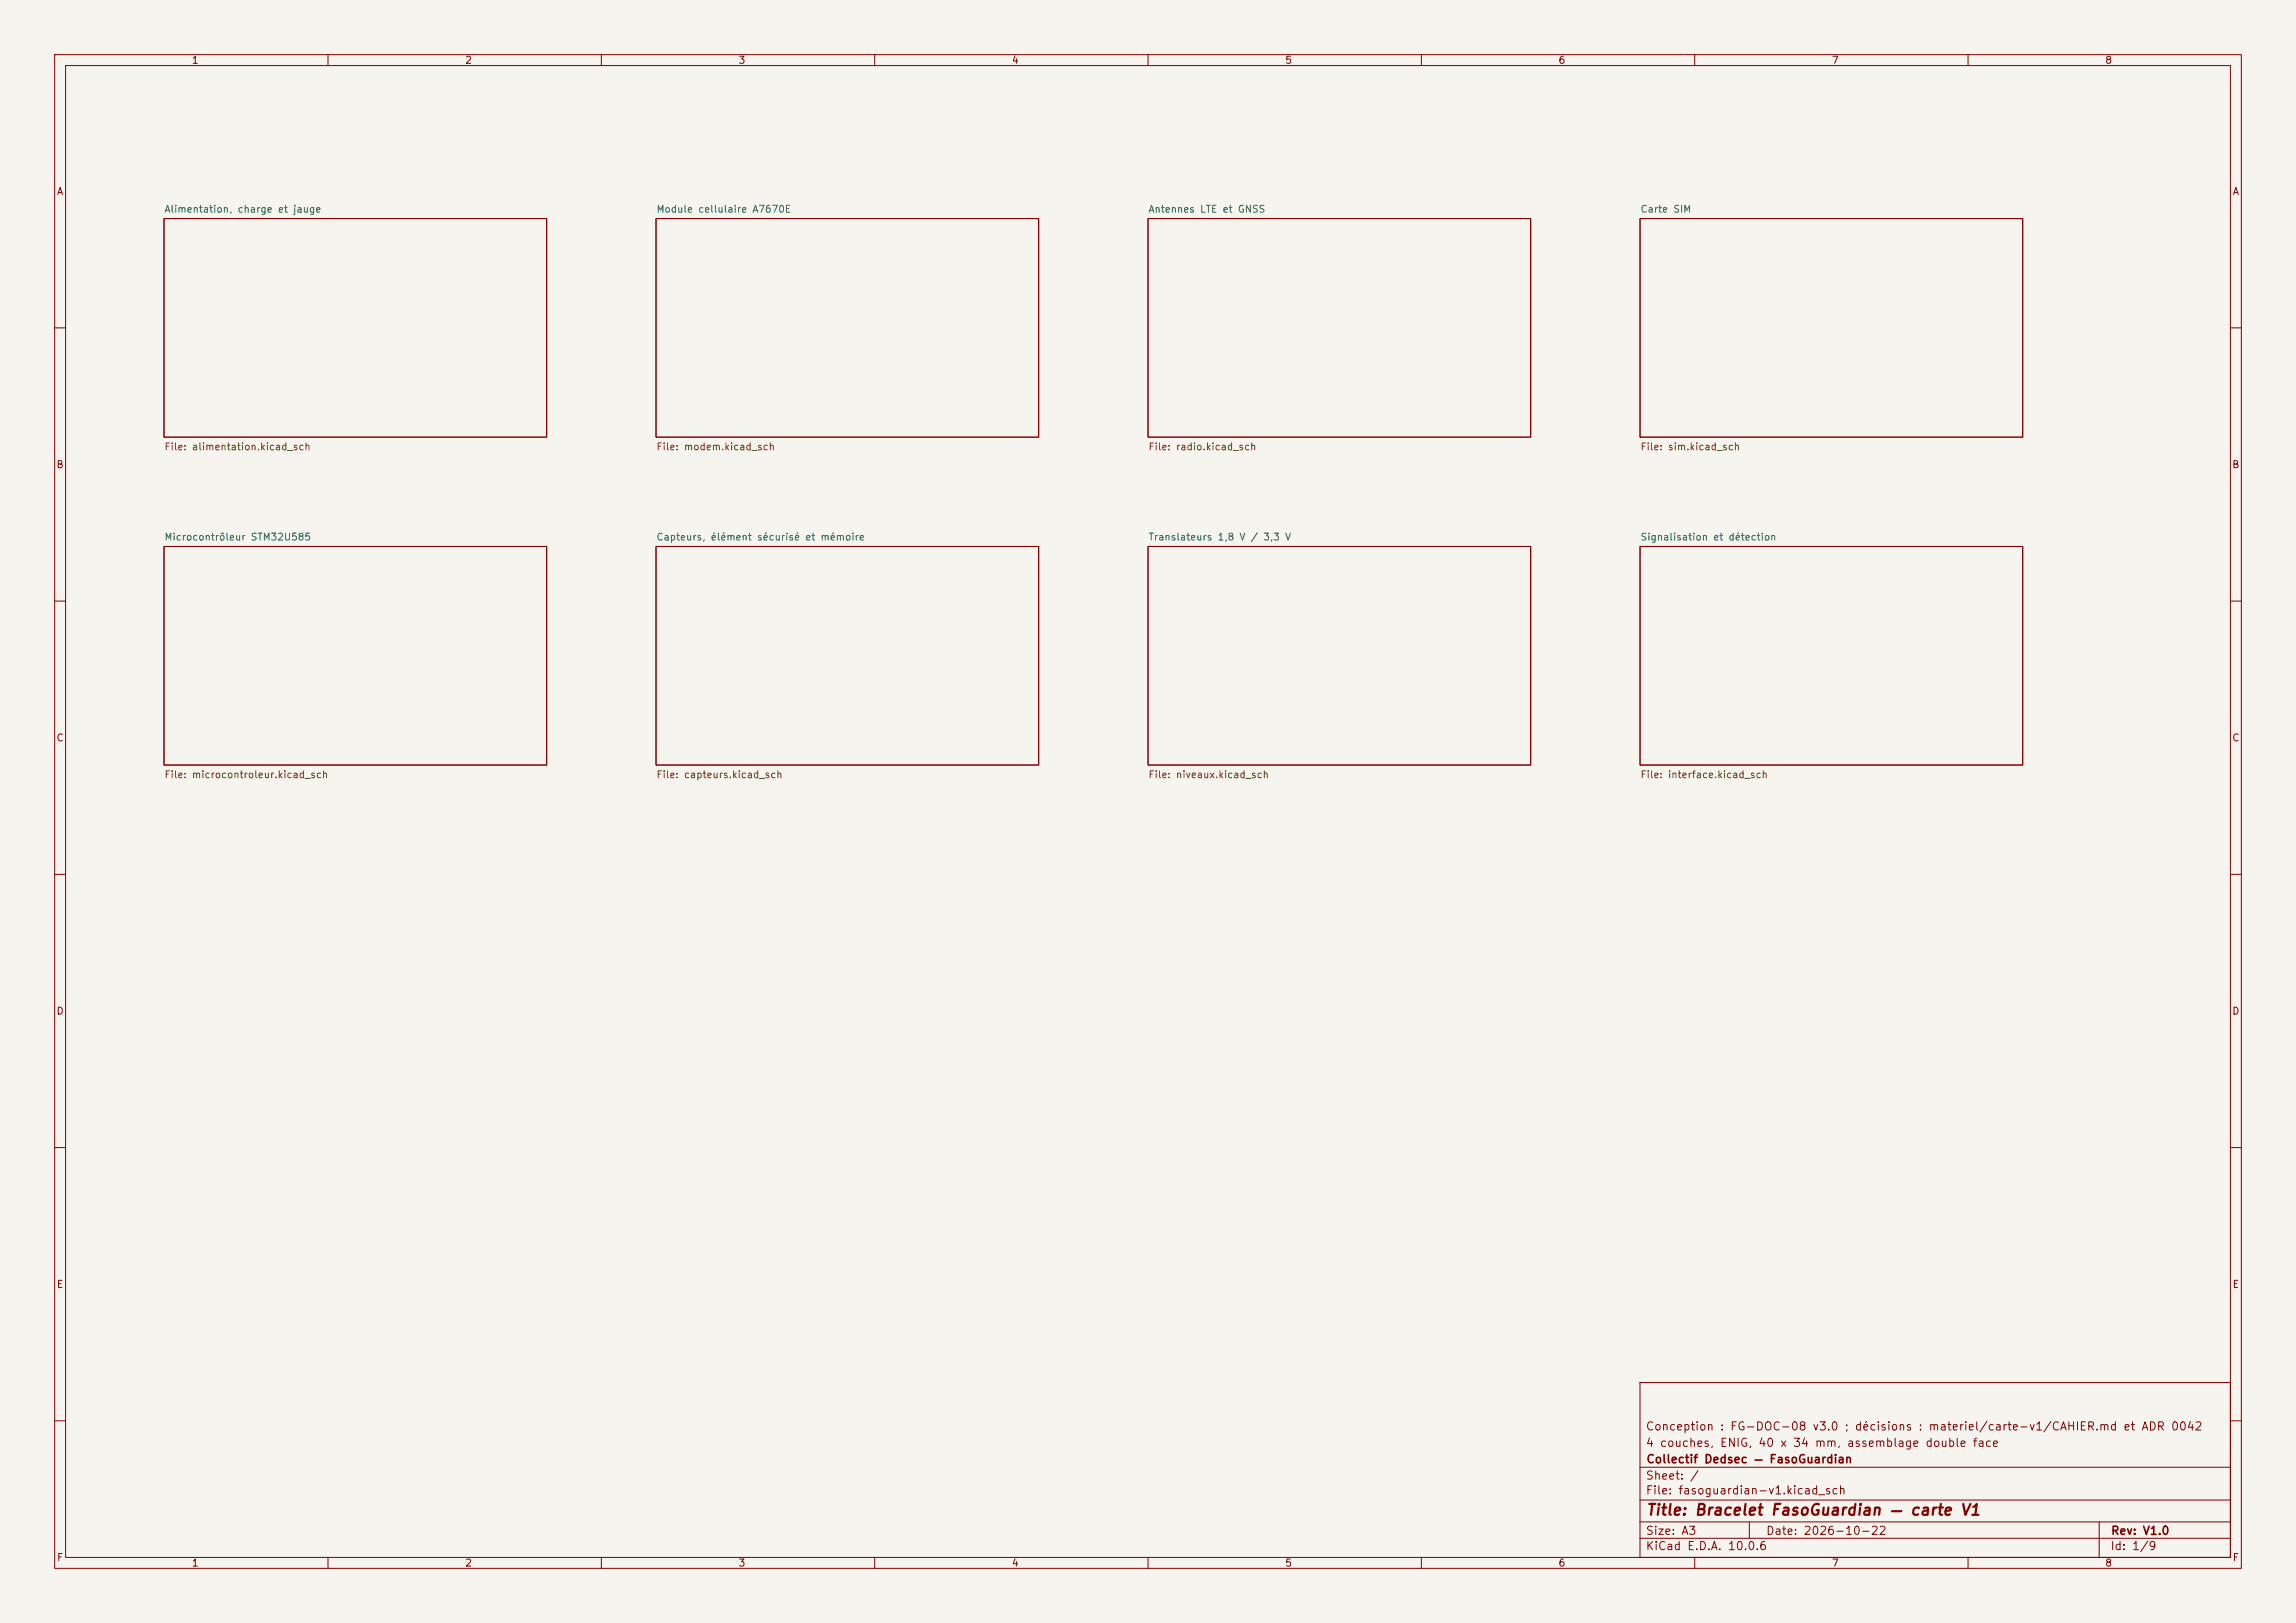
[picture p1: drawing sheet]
<svg xmlns="http://www.w3.org/2000/svg" width="420mm" height="297mm" viewBox="0 0 420 297" stroke-linecap="round" stroke-linejoin="round" font-family="sans-serif">
<defs><g id="words">
<text font-size="2" fill="#840000" x="301" y="277.8">Title: Bracelet FasoGuardian — carte V1</text>
<g font-size="1.5" fill="#840000">
<text x="300.9" y="262.1">Conception : FG-DOC-08 v3.0 ; décisions : materiel/carte-v1/CAHIER.md et ADR 0042</text>
<text x="300.9" y="265.1">4 couches, ENIG, 40 x 34 mm, assemblage double face</text>
<text x="301" y="268.1">Collectif Dedsec — FasoGuardian</text>
<text x="300.9" y="273.8">File: fasoguardian-v1.kicad_sch</text>
<text x="300.9" y="271.1">Sheet: /</text>
<text x="300.9" y="281.2">Size: A3</text>
<text x="322.9" y="281.2">Date: 2026-10-22</text>
<text x="386" y="281.2">Rev: V1.0</text>
<text x="300.9" y="284">KiCad E.D.A. 10.0.6</text>
<text x="385.9" y="284">Id: 1/9</text>
</g>
<g font-size="1.3" fill="#840000">
<text x="35" y="12">1</text>
<text x="85" y="12">2</text>
<text x="135" y="12">3</text>
<text x="185" y="12">4</text>
<text x="235" y="12">5</text>
<text x="285" y="12">6</text>
<text x="335" y="12">7</text>
<text x="385" y="12">8</text>
<text x="10.3" y="36">A</text>
<text x="408.3" y="36">A</text>
<text x="10.2" y="86">B</text>
<text x="408.2" y="86">B</text>
<text x="10.2" y="136">C</text>
<text x="408.2" y="136">C</text>
<text x="10.2" y="186">D</text>
<text x="408.2" y="186">D</text>
<text x="10.3" y="236">E</text>
<text x="408.3" y="236">E</text>
<text x="10.3" y="286">F</text>
<text x="35" y="287">1</text>
<text x="85" y="287">2</text>
<text x="135" y="287">3</text>
<text x="185" y="287">4</text>
<text x="235" y="287">5</text>
<text x="285" y="287">6</text>
<text x="335" y="287">7</text>
<text x="385" y="287">8</text>
<text x="408.3" y="286">F</text>
</g>
<g font-size="1.3" fill="#006464">
<text x="30" y="39.2">Alimentation, charge et jauge</text>
<text x="120" y="39.2">Module cellulaire A7670E</text>
<text x="210" y="39.2">Antennes LTE et GNSS</text>
<text x="300" y="39.2">Carte SIM</text>
<text x="30" y="99.2">Microcontrôleur STM32U585</text>
<text x="120" y="99.2">Capteurs, élément sécurisé et mémoire</text>
<text x="210" y="99.2">Translateurs 1,8 V / 3,3 V</text>
<text x="300" y="99.2">Signalisation et détection</text>
</g>
<g font-size="1.3" fill="#725600">
<text x="30" y="82.7">File: alimentation.kicad_sch</text>
<text x="120" y="82.7">File: modem.kicad_sch</text>
<text x="210" y="82.7">File: radio.kicad_sch</text>
<text x="300" y="82.7">File: sim.kicad_sch</text>
<text x="30" y="142.7">File: microcontroleur.kicad_sch</text>
<text x="120" y="142.7">File: capteurs.kicad_sch</text>
<text x="210" y="142.7">File: niveaux.kicad_sch</text>
<text x="300" y="142.7">File: interface.kicad_sch</text>
</g>
</g></defs>
<path d="M0 0h420v297h-420z" fill="#f5f4ef" stroke="#f5f4ef" stroke-width=".18"/>
<g fill="none" stroke="#840000" stroke-width=".18">
<path d="M10 10h400v277h-400zM12 12h396v273h-396zM60 10v2M110 10v2M160 10v2M210 10v2M260 10v2M310 10v2M360 10v2M30 40h70v40h-70zM120 40h70v40h-70zM210 40h70v40h-70z"/>
<path d="M300 40h70v40h-70zM10 60h2M408 60h2M10 110h2M30 100h70v40h-70zM120 100h70v40h-70zM210 100h70v40h-70zM300 100h70v40h-70zM408 110h2M10 160h2M408 160h2M10 210h2"/>
<path d="M408 210h2M300 253h108v32h-108zM10 260h2M300 278.5h108M300 274.5h108M300 268.5h108M320 278.5v3M384 278.5v6.5M408 260h2M60 285v2M110 285v2M160 285v2"/>
<path d="M210 285v2M260 285v2M300 281.5h108M310 285v2M360 285v2"/>
</g>
<use href="#words"/>
</svg>
